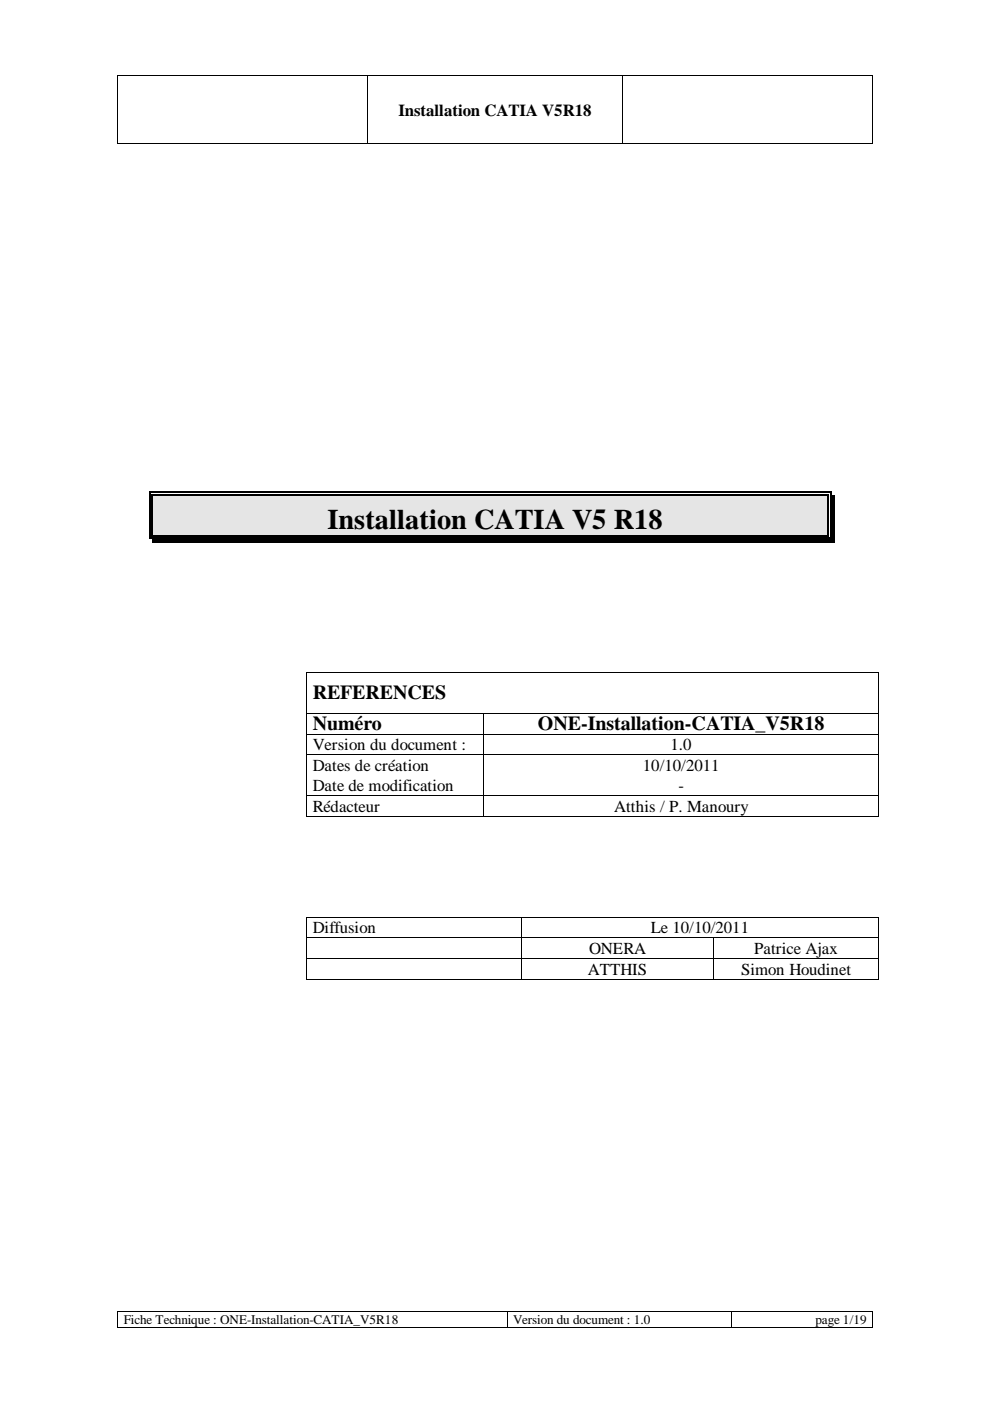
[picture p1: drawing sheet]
<svg xmlns="http://www.w3.org/2000/svg" width="210mm" height="297mm" viewBox="0 0 210 297" stroke-linecap="round" stroke-linejoin="round" font-family="sans-serif">
<defs><g id="words">
<text font-size="6" x="69.4" y="112.1">Installation CATIA V5 R18</text>
<g font-size="4.2">
<text x="66.3" y="148.2">REFERENCES</text>
<text x="66.3" y="154.7">Numéro</text>
<text x="114" y="154.7">ONE-Installation-CATIA_V5R18</text>
</g>
<g font-size="3.6">
<text x="84.5" y="24.5">Installation CATIA V5R18</text>
<text x="66.3" y="159.1">Version du document :</text>
<text x="142.2" y="159.1">1.0</text>
<text x="66.3" y="163.5">Dates de création</text>
<text x="66.3" y="167.8">Date de modification</text>
<text x="136.3" y="163.5">10/10/2011</text>
<text x="143.8" y="167.8">-</text>
<text x="66.3" y="172.2">Rédacteur</text>
<text x="130.2" y="172.2">Atthis / P. Manoury</text>
<text x="66.3" y="197.9">Diffusion</text>
<text x="138" y="197.9">Le 10/10/2011</text>
<text x="124.9" y="202.3">ONERA</text>
<text x="159.9" y="202.3">Patrice Ajax</text>
<text x="124.6" y="206.7">ATTHIS</text>
<text x="157.1" y="206.7">Simon Houdinet</text>
</g>
<g font-size="2.8">
<text x="26.2" y="280.6">Fiche Technique : ONE-Installation-CATIA_V5R18</text>
<text x="108.8" y="280.6">Version du document : 1.0</text>
<text x="172.9" y="280.6">page 1/19</text>
</g>
</g></defs>
<g fill="#000">
<path d="M24.9 15.9h.2v.2h-.2zM77.8 15.9h.2v.2h-.2zM132 15.9h.2v.2h-.2zM184.9 15.9h.2v.2h-.2zM24.9 30.3h.2v.1h-.2zM77.8 30.3h.2v.1h-.2zM132 30.3h.2v.1h-.2zM184.9 30.3h.2v.1h-.2zM24.9 277.9h.2v.2h-.2zM107.4 277.9h.2v.2h-.2zM154.9 277.9h.2v.2h-.2zM184.9 277.9h.2v.2h-.2z"/>
<path d="M24.9 281.3h.2v.2h-.2zM107.4 281.3h.2v.2h-.2zM154.9 281.3h.2v.2h-.2zM184.9 281.3h.2v.2h-.2z"/>
</g>
<g fill="none" stroke="#000" stroke-width=".21">
<path d="M25 16.1v14.2M25.1 16h52.7M77.9 16.1v14.2M78 16h54M132.1 16.1v14.2M132.2 16h52.7M185 16.1v14.2M25.1 30.3h52.7M78 30.3h54M132.2 30.3h52.7M25 278.1v3.2M25.1 278h82.3"/>
<path d="M107.5 278.1v3.2M107.6 278h47.3M155 278.1v3.2M155.1 278h29.8M185 278.1v3.2M25.1 281.4h82.3M107.6 281.4h47.3M155.1 281.4h29.8"/>
</g>
<path d="M32.3 105h143.2v8.5h-143.2z" fill="#e5e5e5"/>
<g fill="#000">
<path d="M31.6 104.3h.2v.7h-.2zM31.6 104.3h.7v.2h-.7zM31.6 113.5h.2v.7h-.2zM31.6 114h.7v.2h-.7zM32.1 104.8h.2v.2h-.2zM32.1 113.5h.2v.2h-.2zM32.3 114.2h143.2v.8h-143.2zM175.5 104.3h.8v.2h-.8zM175.5 104.8h.3v.2h-.3zM175.5 114.2h1.5v.8h-1.5zM175.5 114h.8v.2h-.8zM175.5 113.5h.3v.2h-.3z"/>
<path d="M176 104.3h.3v.7h-.3zM176 113.5h.3v.7h-.3zM176.3 113.5h.7v1.5h-.7zM176.3 105h.7v8.5h-.7zM64.9 142.5h.2v.2h-.2zM64.9 151.2h.2v.1h-.2zM64.9 155.6h.2v.1h-.2zM102.4 151.2h.2v.1h-.2zM102.4 155.6h.2v.1h-.2zM186.1 142.5h.2v.2h-.2zM186.1 151.2h.2v.1h-.2zM186.1 155.6h.2v.1h-.2z"/>
<path d="M64.9 160h.2v.1h-.2zM64.9 168.6h.2v.2h-.2zM64.9 173h.2v.2h-.2zM102.4 160h.2v.1h-.2zM102.4 168.6h.2v.2h-.2zM102.4 173h.2v.2h-.2zM186.1 160h.2v.1h-.2zM186.1 168.6h.2v.2h-.2zM186.1 173h.2v.2h-.2zM64.9 194.3h.2v.2h-.2zM64.9 198.7h.2v.2h-.2zM110.4 194.3h.2v.2h-.2z"/>
<path d="M110.4 198.7h.2v.2h-.2zM151.2 198.7h.2v.2h-.2zM186.1 194.3h.2v.2h-.2zM186.1 198.7h.2v.2h-.2zM64.9 203.1h.2v.2h-.2zM64.9 207.5h.2v.2h-.2zM110.4 203.1h.2v.2h-.2zM110.4 207.5h.2v.2h-.2zM151.2 203.1h.2v.2h-.2zM151.2 207.5h.2v.2h-.2zM186.1 203.1h.2v.2h-.2zM186.1 207.5h.2v.2h-.2z"/>
</g>
<path d="M31.7 105v8.5M32.2 105v8.5M32.3 104.4h143.2M32.3 104.9h143.2M32.3 114.1h143.2M32.3 113.6h143.2M175.6 105v8.5M176.1 105v8.5" fill="none" stroke="#000" stroke-width=".25"/>
<g fill="none" stroke="#000" stroke-width=".21">
<path d="M65 142.7v8.5M65 151.3v4.3M65 155.7v4.3M65.1 142.6h121M65.1 151.2h37.3M65.1 155.6h37.3M102.5 151.3v4.3M102.5 155.7v4.3M102.6 151.2h83.5M102.6 155.6h83.5M186.2 142.7v8.5M186.2 151.3v4.3"/>
<path d="M186.2 155.7v4.3M65 160.1v8.5M65 168.8v4.2M65.1 160h37.3M65.1 168.7h37.3M65.1 173.1h37.3M102.5 160.1v8.5M102.5 168.8v4.2M102.6 160h83.5M102.6 168.7h83.5M102.6 173.1h83.5M186.2 160.1v8.5"/>
<path d="M186.2 168.8v4.2M65 194.5v4.2M65 198.9v4.2M65.1 194.4h45.3M65.1 198.8h45.3M110.5 194.5v4.2M110.5 198.9v4.2M110.6 194.4h75.5M110.6 198.8h40.6M151.3 198.9v4.2M151.4 198.8h34.7M186.2 194.5v4.2"/>
<path d="M186.2 198.9v4.2M65 203.3v4.2M65.1 203.2h45.3M65.1 207.6h45.3M110.5 203.3v4.2M110.6 203.2h40.6M110.6 207.6h40.6M151.3 203.3v4.2M151.4 203.2h34.7M151.4 207.6h34.7M186.2 203.3v4.2"/>
</g>
<use href="#words"/>
</svg>
